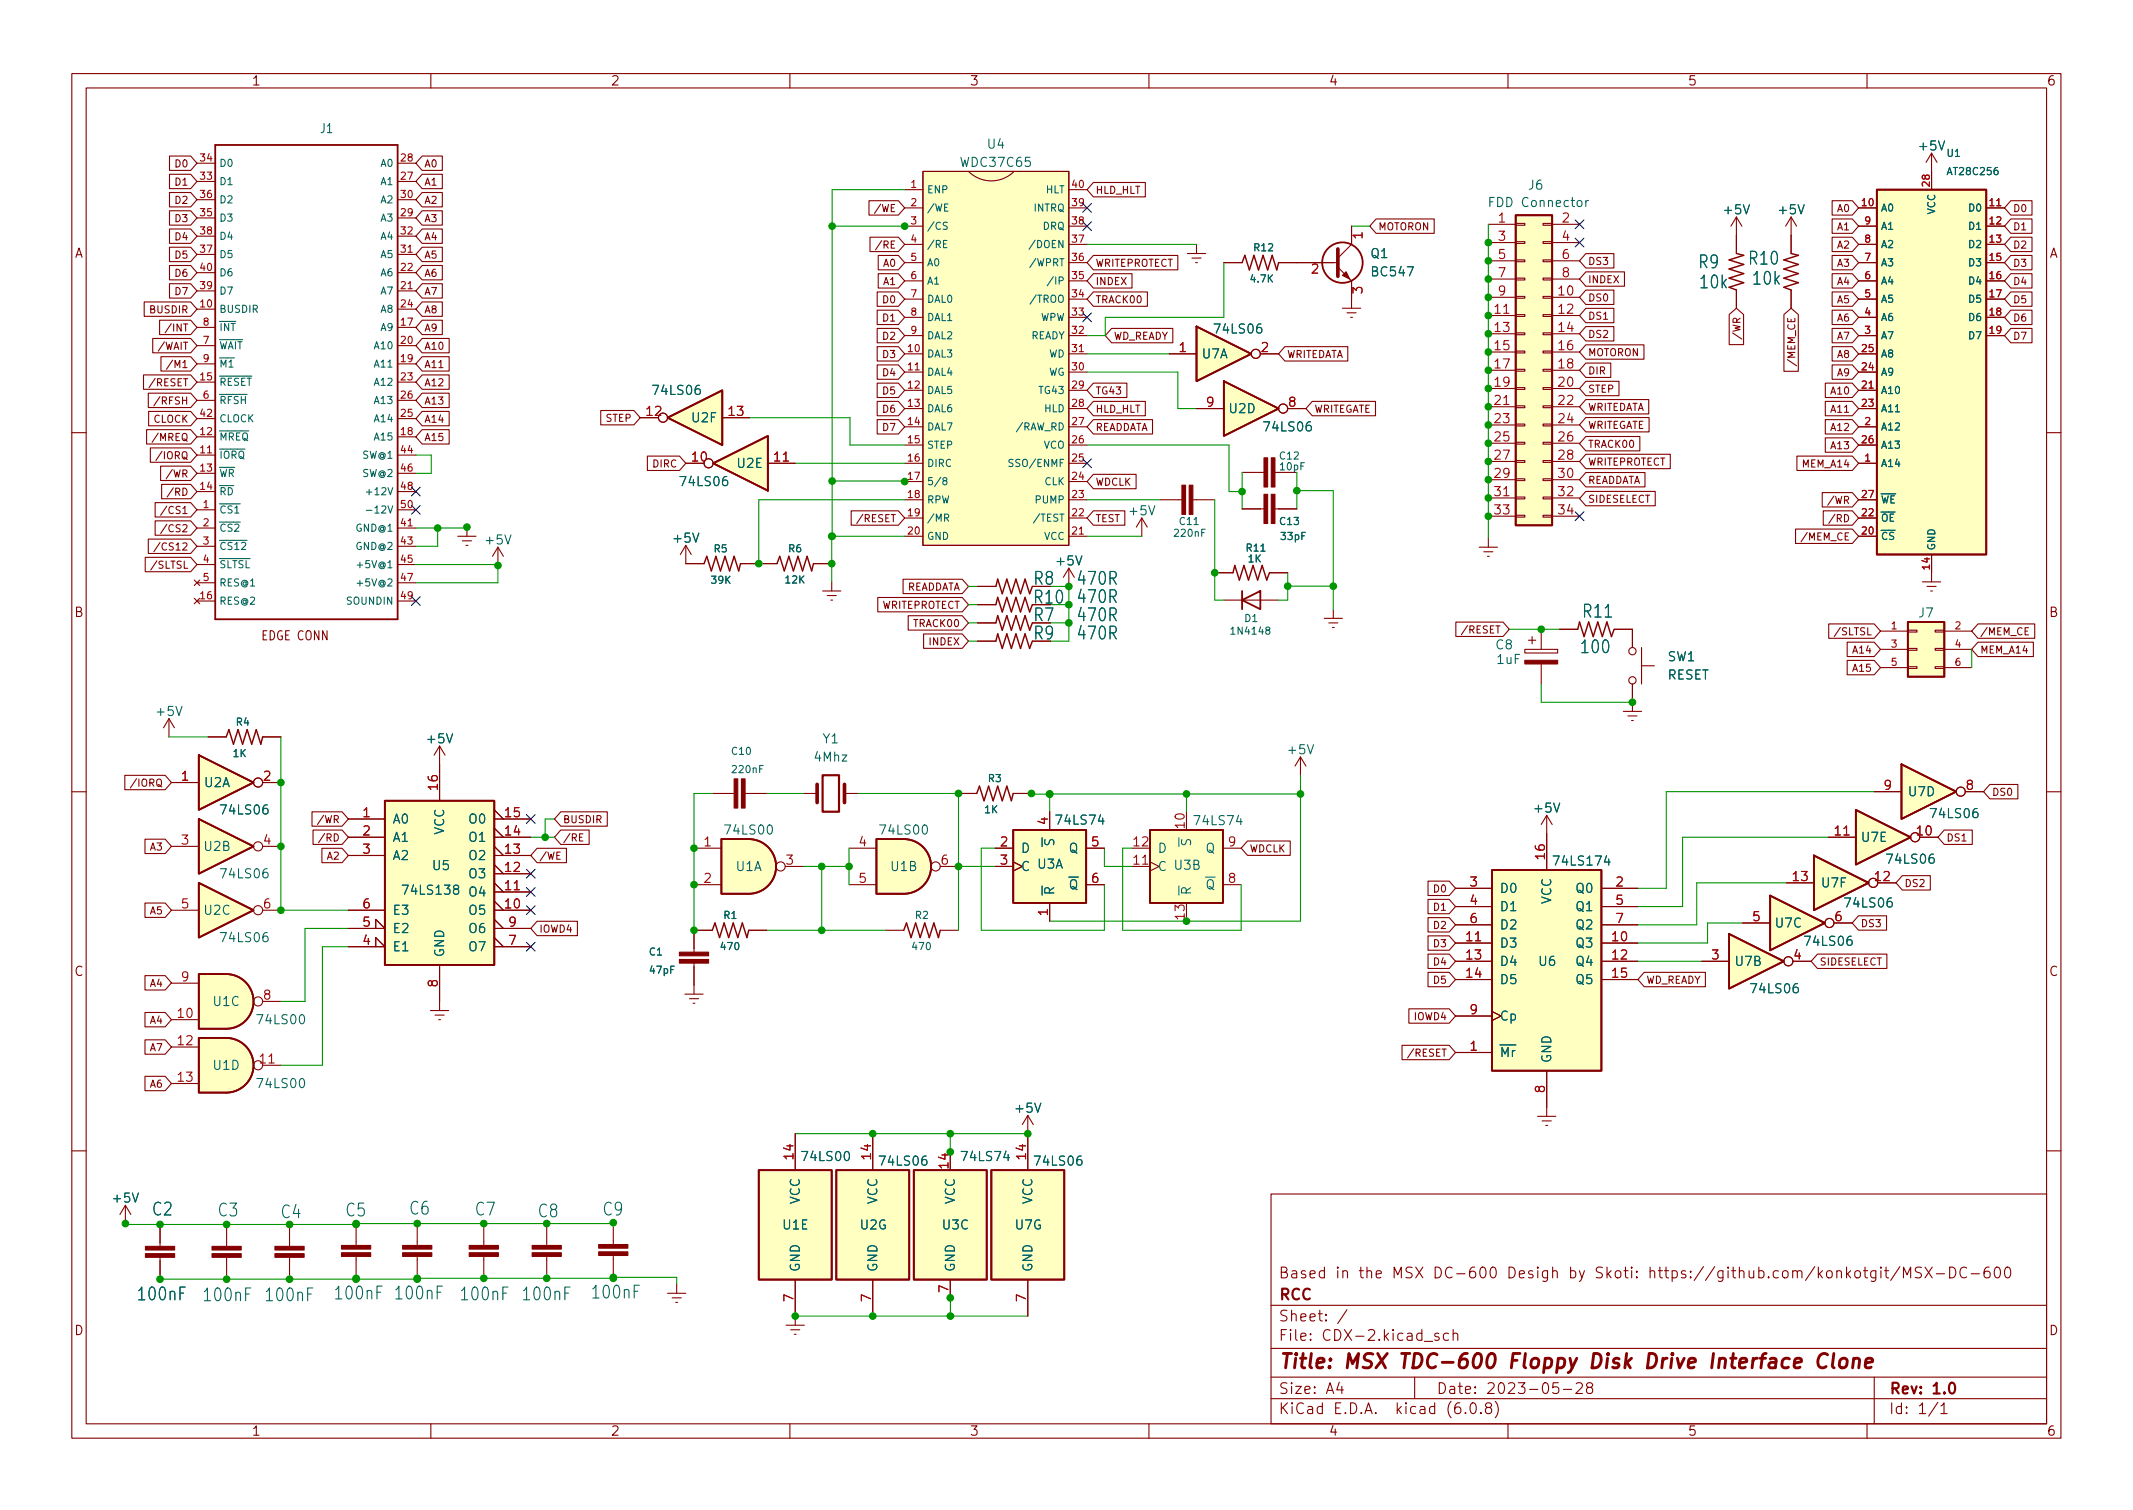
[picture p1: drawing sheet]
<svg xmlns="http://www.w3.org/2000/svg" width="297mm" height="210mm" viewBox="0 0 297 210" stroke-linecap="round" stroke-linejoin="round" font-family="sans-serif">
<defs><g id="words">
<text font-size="2.8" fill="#840000" x="178" y="190.6">Title: MSX TDC-600 Floppy Disk Drive Interface Clone</text>
<g font-size="2.5" fill="#006464">
<text x="236.6" y="37.4">R9</text>
<text x="236.9" y="40.2">10k</text>
<text x="243.7" y="36.9">R10</text>
<text x="244.3" y="39.7">10k</text>
<text x="150.3" y="81.4">470R</text>
<text x="150.3" y="84">470R</text>
<text x="144.1" y="84.1">R10</text>
<text x="150.3" y="86.5">470R</text>
<text x="150.3" y="89.1">470R</text>
<text x="220.6" y="86">R11</text>
<text x="220.4" y="91">100</text>
<text x="21.3" y="169.3">C2</text>
<text x="30.4" y="169.4">C3</text>
<text x="39.2" y="169.6">C4</text>
<text x="48.2" y="169.4">C5</text>
<text x="57.1" y="169.1">C6</text>
<text x="66.2" y="169.3">C7</text>
<text x="75" y="169.5">C8</text>
<text x="84" y="169.3">C9</text>
<text x="19.5" y="181.1">100nF</text>
<text x="28.6" y="181.2">100nF</text>
<text x="37.3" y="181.2">100nF</text>
<text x="46.9" y="180.9">100nF</text>
<text x="55.3" y="180.9">100nF</text>
<text x="64.4" y="181.1">100nF</text>
<text x="73.1" y="181.1">100nF</text>
<text x="82.7" y="180.8">100nF</text>
</g>
<g font-size="2.5" fill="#840000">
<text x="144" y="81.4">R8</text>
<text x="144" y="86.5">R7</text>
<text x="144" y="89.1">R9</text>
</g>
<g font-size="2.1" fill="#840000">
<text x="178" y="178">Based in the MSX DC-600 Desigh by Skoti: https://github.com/konkotgit/MSX-DC-600</text>
<text x="178" y="184">Sheet: /</text>
<text x="178" y="181">RCC</text>
<text x="178" y="186.7">File: CDX-2.kicad_sch</text>
<text x="178" y="196.9">KiCad E.D.A. kicad (6.0.8)</text>
<text x="178" y="194.1">Size: A4</text>
<text x="200" y="194.1">Date: 2023-05-28</text>
<text x="263" y="194.1">Rev: 1.0</text>
<text x="263" y="196.9">Id: 1/1</text>
</g>
<g font-size="1.8" fill="#840000">
<text x="35" y="11.9">1</text>
<text x="85" y="11.9">2</text>
<text x="135" y="11.9">3</text>
<text x="185" y="11.9">4</text>
<text x="235" y="11.9">5</text>
<text x="285" y="11.9">6</text>
<text x="10.3" y="35.9">A</text>
<text x="285.3" y="35.9">A</text>
<text x="10.3" y="85.9">B</text>
<text x="36.5" y="89.2">EDGE CONN</text>
<text x="285.3" y="85.9">B</text>
<text x="10.3" y="135.9">C</text>
<text x="285.3" y="135.9">C</text>
<text x="10.3" y="185.9">D</text>
<text x="285.3" y="185.9">D</text>
<text x="35" y="199.9">1</text>
<text x="85" y="199.9">2</text>
<text x="135" y="199.9">3</text>
<text x="185" y="199.9">4</text>
<text x="235" y="199.9">5</text>
<text x="285" y="199.9">6</text>
</g>
<g font-size="1.8" fill="#006464">
<text x="44.7" y="18.5">J1</text>
<text x="134" y="23.2">WDC37C65</text>
<text x="137.6" y="20.7">U4</text>
<text x="267.4" y="20.9">+5V</text>
<text x="207.8" y="28.8">FDD Connector</text>
<text x="212.9" y="26.4">J6</text>
<text x="240.2" y="29.8">+5V</text>
<text x="247.8" y="29.8">+5V</text>
<text x="190.9" y="35.9">Q1</text>
<text x="191.2" y="38.5">BC547</text>
<text x="169.3" y="46.4">74LS06</text>
<text x="167.4" y="49.9">U7A</text>
<text x="91.1" y="55">74LS06</text>
<text x="96.4" y="58.8">U2F</text>
<text x="171.2" y="57.5">U2D</text>
<text x="102.7" y="65.1">U2E</text>
<text x="176.2" y="60.1">74LS06</text>
<text x="94.9" y="67.7">74LS06</text>
<text x="157.4" y="71.7">+5V</text>
<text x="67.7" y="75.8">+5V</text>
<text x="93.9" y="75.6">+5V</text>
<text x="147.2" y="78.7">+5V</text>
<text x="267.2" y="86">J7</text>
<text x="208.3" y="90.4">C8</text>
<text x="208.5" y="92.5">1uF</text>
<text x="232.2" y="94.6">RESET</text>
<text x="232.3" y="92.1">SW1</text>
<text x="21.9" y="99.7">+5V</text>
<text x="59.6" y="103.5">+5V</text>
<text x="113.5" y="106">4Mhz</text>
<text x="114.6" y="103.5">Y1</text>
<text x="179.5" y="105">+5V</text>
<text x="28.5" y="109.6">U2A</text>
<text x="30.9" y="113.4">74LS06</text>
<text x="213.8" y="113.2">+5V</text>
<text x="265.8" y="110.9">U7D</text>
<text x="269.1" y="113.9">74LS06</text>
<text x="28.5" y="118.5">U2B</text>
<text x="54.6" y="114.7">A0</text>
<text x="54.6" y="117.2">A1</text>
<text x="54.6" y="119.8">A2</text>
<text x="61.8" y="116.3" transform="rotate(-90 61.8 116.3)">VCC</text>
<text x="65.5" y="119.8">O2</text>
<text x="65.5" y="117.2">O1</text>
<text x="65.5" y="114.7">O0</text>
<text x="101.2" y="116.2">74LS00</text>
<text x="122.8" y="116.2">74LS00</text>
<text x="142.1" y="118.7">D</text>
<text x="146.8" y="119.1" transform="rotate(-90 146.8 119.1)">~{S}</text>
<text x="147.3" y="114.8">74LS74</text>
<text x="148.9" y="118.7">Q</text>
<text x="161.2" y="118.7">D</text>
<text x="166.5" y="114.9">74LS74</text>
<text x="167.9" y="118.7">Q</text>
<text x="259.3" y="117.2">U7E</text>
<text x="30.9" y="122.3">74LS06</text>
<text x="56.4" y="124.6">74LS138</text>
<text x="60.3" y="121.2">U5</text>
<text x="65.5" y="124.8">O4</text>
<text x="65.5" y="122.3">O3</text>
<text x="102.5" y="121.3">U1A</text>
<text x="124.1" y="121.3">U1B</text>
<text x="142.1" y="121.3">C U3A</text>
<text x="146.8" y="124.7" transform="rotate(-90 146.8 124.7)">~{R}</text>
<text x="147.5" y="123.8">~{Q}</text>
<text x="161.2" y="121.3">C U3B</text>
<text x="165.9" y="124.7" transform="rotate(-90 165.9 124.7)">~{R}</text>
<text x="166.5" y="123.8">~{Q}</text>
<text x="208.8" y="124.3">D0</text>
<text x="216" y="125.9" transform="rotate(-90 216 125.9)">VCC</text>
<text x="216.7" y="120.5">74LS174</text>
<text x="219.6" y="124.3">Q0</text>
<text x="253.7" y="123.6">U7F</text>
<text x="263" y="120.3">74LS06</text>
<text x="28.5" y="127.4">U2C</text>
<text x="30.9" y="131.2">74LS06</text>
<text x="54.6" y="129.9">E2</text>
<text x="54.6" y="127.4">E3</text>
<text x="65.5" y="127.4">O5</text>
<text x="65.5" y="129.9">O6</text>
<text x="208.8" y="131.9">D3</text>
<text x="208.8" y="126.9">D1</text>
<text x="208.8" y="129.4">D2</text>
<text x="219.6" y="131.9">Q3</text>
<text x="219.6" y="126.9">Q1</text>
<text x="219.6" y="129.4">Q2</text>
<text x="247.3" y="129.2">U7C</text>
<text x="251.5" y="131.7">74LS06</text>
<text x="257.1" y="126.4">74LS06</text>
<text x="54.6" y="132.5">E1</text>
<text x="61.8" y="133.3" transform="rotate(-90 61.8 133.3)">GND</text>
<text x="65.5" y="132.5">O7</text>
<text x="208.8" y="134.5">D4</text>
<text x="208.8" y="137">D5</text>
<text x="214.3" y="134.5">U6</text>
<text x="219.6" y="134.5">Q4</text>
<text x="219.6" y="137">Q5</text>
<text x="241.7" y="134.5">U7B</text>
<text x="29.7" y="140.1">U1C</text>
<text x="36" y="142.6">74LS00</text>
<text x="208.8" y="142.1">Cp</text>
<text x="244" y="138.3">74LS06</text>
<text x="29.7" y="149">U1D</text>
<text x="208.8" y="147.2">~{Mr}</text>
<text x="216" y="148.1" transform="rotate(-90 216 148.1)">GND</text>
<text x="36" y="151.5">74LS00</text>
<text x="141.5" y="154.9">+5V</text>
<text x="111.9" y="161.7">74LS00</text>
<text x="134.1" y="161.7">74LS74</text>
<text x="15.9" y="167.4">+5V</text>
<text x="111.4" y="167.7" transform="rotate(-90 111.4 167.7)">VCC</text>
<text x="122.2" y="167.7" transform="rotate(-90 122.2 167.7)">VCC</text>
<text x="122.7" y="162.3">74LS06</text>
<text x="133" y="167.7" transform="rotate(-90 133 167.7)">VCC</text>
<text x="143.8" y="167.7" transform="rotate(-90 143.8 167.7)">VCC</text>
<text x="144.3" y="162.3">74LS06</text>
<text x="109" y="171.2">U1E</text>
<text x="119.8" y="171.2">U2G</text>
<text x="131.3" y="171.2">U3C</text>
<text x="141.4" y="171.2">U7G</text>
<text x="111.4" y="177.2" transform="rotate(-90 111.4 177.2)">GND</text>
<text x="122.2" y="177.2" transform="rotate(-90 122.2 177.2)">GND</text>
<text x="133" y="177.2" transform="rotate(-90 133 177.2)">GND</text>
<text x="143.8" y="177.2" transform="rotate(-90 143.8 177.2)">GND</text>
</g>
<g font-size="1.8" fill="#a90000">
<text x="189.7" y="33.3" transform="rotate(-90 189.7 33.3)">1</text>
<text x="208.7" y="31">1</text>
<text x="208.7" y="33.5">3</text>
<text x="217.6" y="31">2</text>
<text x="217.6" y="33.5">4</text>
<text x="182.6" y="38.1">2</text>
<text x="189.7" y="40.9" transform="rotate(-90 189.7 40.9)">3</text>
<text x="208.7" y="36.1">5</text>
<text x="208.7" y="38.6">7</text>
<text x="208.7" y="41.1">9</text>
<text x="217.1" y="41.1">10</text>
<text x="217.6" y="36.1">6</text>
<text x="217.6" y="38.6">8</text>
<text x="208.2" y="43.7">11</text>
<text x="208.2" y="46.2">13</text>
<text x="217.1" y="43.7">12</text>
<text x="217.1" y="46.2">14</text>
<text x="164.2" y="49">1</text>
<text x="175.7" y="49">2</text>
<text x="208.2" y="48.8">15</text>
<text x="208.2" y="51.3">17</text>
<text x="208.2" y="53.8">19</text>
<text x="217.1" y="48.8">16</text>
<text x="217.1" y="51.3">18</text>
<text x="217.1" y="53.8">20</text>
<text x="90.1" y="57.9">12</text>
<text x="101.5" y="57.9">13</text>
<text x="168" y="56.6">9</text>
<text x="179.5" y="56.6">8</text>
<text x="208.2" y="56.4">21</text>
<text x="208.2" y="58.9">23</text>
<text x="217.1" y="56.4">22</text>
<text x="217.1" y="58.9">24</text>
<text x="96.4" y="64.3">10</text>
<text x="107.9" y="64.3">11</text>
<text x="208.2" y="61.5">25</text>
<text x="208.2" y="64">27</text>
<text x="217.1" y="61.5">26</text>
<text x="217.1" y="64">28</text>
<text x="208.2" y="66.5">29</text>
<text x="208.2" y="69.1">31</text>
<text x="208.2" y="71.6">33</text>
<text x="217.1" y="66.5">30</text>
<text x="217.1" y="69.1">32</text>
<text x="217.1" y="71.6">34</text>
<text x="25.3" y="108.7">1</text>
<text x="36.7" y="108.7">2</text>
<text x="50.6" y="113.8">1</text>
<text x="61" y="109.9" transform="rotate(-90 61 109.9)">16</text>
<text x="70.4" y="113.8">15</text>
<text x="262.4" y="110">9</text>
<text x="273.8" y="110">8</text>
<text x="25.3" y="117.6">3</text>
<text x="36.7" y="117.6">4</text>
<text x="50.6" y="116.3">2</text>
<text x="50.6" y="118.9">3</text>
<text x="70.4" y="118.9">13</text>
<text x="70.4" y="116.3">14</text>
<text x="98.1" y="117.9">1</text>
<text x="119.7" y="117.9">4</text>
<text x="139.3" y="117.9">2</text>
<text x="145.9" y="114.8" transform="rotate(-90 145.9 114.8)">4</text>
<text x="152" y="117.9">5</text>
<text x="157.9" y="117.9">12</text>
<text x="165" y="115.3" transform="rotate(-90 165 115.3)">10</text>
<text x="171.1" y="117.9">9</text>
<text x="215.1" y="119.6" transform="rotate(-90 215.1 119.6)">16</text>
<text x="255.6" y="116.3">11</text>
<text x="267" y="116.3">10</text>
<text x="70.4" y="123.9">11</text>
<text x="70.4" y="121.4">12</text>
<text x="98.1" y="122.9">2</text>
<text x="109.5" y="120.4">3</text>
<text x="119.7" y="122.9">5</text>
<text x="131.1" y="120.4">6</text>
<text x="139.3" y="120.4">3</text>
<text x="152" y="122.9">6</text>
<text x="157.9" y="120.4">11</text>
<text x="171.1" y="122.9">8</text>
<text x="204.7" y="123.4">3</text>
<text x="204.7" y="126">4</text>
<text x="225.1" y="123.4">2</text>
<text x="225.1" y="126">5</text>
<text x="249.7" y="122.7">13</text>
<text x="261.1" y="122.7">12</text>
<text x="25.3" y="126.5">5</text>
<text x="36.7" y="126.5">6</text>
<text x="50.6" y="131.6">4</text>
<text x="50.6" y="129">5</text>
<text x="50.6" y="126.5">6</text>
<text x="70.4" y="126.5">10</text>
<text x="70.9" y="131.6">7</text>
<text x="70.9" y="129">9</text>
<text x="145.9" y="127.5" transform="rotate(-90 145.9 127.5)">1</text>
<text x="165" y="128" transform="rotate(-90 165 128)">13</text>
<text x="204.2" y="131.1">11</text>
<text x="204.7" y="128.5">6</text>
<text x="224.6" y="131.1">10</text>
<text x="225.1" y="128.5">7</text>
<text x="244.1" y="128.3">5</text>
<text x="255.5" y="128.3">6</text>
<text x="25.3" y="136.6">9</text>
<text x="61" y="137.4" transform="rotate(-90 61 137.4)">8</text>
<text x="204.2" y="133.6">13</text>
<text x="204.2" y="136.1">14</text>
<text x="224.6" y="133.6">12</text>
<text x="224.6" y="136.1">15</text>
<text x="238.4" y="133.6">3</text>
<text x="249.8" y="133.6">4</text>
<text x="24.8" y="141.7">10</text>
<text x="36.7" y="139.2">8</text>
<text x="204.7" y="141.2">9</text>
<text x="24.8" y="145.5">12</text>
<text x="36.2" y="148.1">11</text>
<text x="204.7" y="146.3">1</text>
<text x="24.8" y="150.6">13</text>
<text x="215.1" y="152.1" transform="rotate(-90 215.1 152.1)">8</text>
<text x="110.5" y="161.4" transform="rotate(-90 110.5 161.4)">14</text>
<text x="121.3" y="161.4" transform="rotate(-90 121.3 161.4)">14</text>
<text x="142.9" y="161.4" transform="rotate(-90 142.9 161.4)">14</text>
<text x="132.1" y="162.6" transform="rotate(-90 132.1 162.6)">14</text>
<text x="132.1" y="179.9" transform="rotate(-90 132.1 179.9)">7</text>
<text x="110.5" y="181.2" transform="rotate(-90 110.5 181.2)">7</text>
<text x="121.3" y="181.2" transform="rotate(-90 121.3 181.2)">7</text>
<text x="142.9" y="181.2" transform="rotate(-90 142.9 181.2)">7</text>
</g>
<g font-size="1.4" fill="#840000">
<text x="24.5" y="23.3">D0</text>
<text x="59" y="23.3">A0</text>
<text x="24.5" y="28.4">D2</text>
<text x="24.5" y="25.8">D1</text>
<text x="59" y="28.4">A2</text>
<text x="59" y="25.8">A1</text>
<text x="122.2" y="29.5">/WE</text>
<text x="152.5" y="27">HLD_HLT</text>
<text x="255.9" y="29.5">A0</text>
<text x="280.3" y="29.5">D0</text>
<text x="24.5" y="33.5">D4</text>
<text x="24.5" y="30.9">D3</text>
<text x="24.5" y="36">D5</text>
<text x="59" y="30.9">A3</text>
<text x="59" y="33.5">A4</text>
<text x="59" y="36">A5</text>
<text x="122.5" y="34.6">/RE</text>
<text x="191.9" y="32.1">MOTORON</text>
<text x="255.9" y="34.6">A2</text>
<text x="255.9" y="32.1">A1</text>
<text x="280.3" y="32.1">D1</text>
<text x="280.3" y="34.6">D2</text>
<text x="24.5" y="41.1">D7</text>
<text x="24.5" y="38.5">D6</text>
<text x="59" y="41.1">A7</text>
<text x="59" y="38.5">A6</text>
<text x="123.1" y="39.7">A1</text>
<text x="123.1" y="37.1">A0</text>
<text x="152.5" y="37.1">WRITEPROTECT</text>
<text x="152.5" y="39.7">INDEX</text>
<text x="221.1" y="42">DS0</text>
<text x="221.1" y="36.9">DS3</text>
<text x="221.1" y="39.4">INDEX</text>
<text x="255.9" y="39.7">A4</text>
<text x="255.9" y="37.1">A3</text>
<text x="280.3" y="37.1">D3</text>
<text x="280.3" y="39.7">D4</text>
<text x="21" y="43.6">BUSDIR</text>
<text x="23.7" y="46.2">/INT</text>
<text x="59" y="46.2">A9</text>
<text x="59" y="43.6">A8</text>
<text x="123.1" y="42.2">D0</text>
<text x="123.1" y="44.8">D1</text>
<text x="123.1" y="47.3">D2</text>
<text x="152.5" y="42.2">TRACK00</text>
<text x="155" y="47.3">WD_READY</text>
<text x="221.1" y="44.5">DS1</text>
<text x="221.1" y="47">DS2</text>
<text x="242.4" y="46.8" transform="rotate(-90 242.4 46.8)">/WR</text>
<text x="255.9" y="47.3">A7</text>
<text x="255.9" y="42.2">A5</text>
<text x="255.9" y="44.8">A6</text>
<text x="280.3" y="47.3">D7</text>
<text x="280.3" y="42.2">D5</text>
<text x="280.3" y="44.8">D6</text>
<text x="21.3" y="53.8">/RESET</text>
<text x="22.4" y="48.7">/WAIT</text>
<text x="24" y="51.2">/M1</text>
<text x="59" y="51.2">A11</text>
<text x="59" y="48.7">A10</text>
<text x="59" y="53.8">A12</text>
<text x="123.1" y="52.4">D4</text>
<text x="123.1" y="49.8">D3</text>
<text x="179.2" y="49.8">WRITEDATA</text>
<text x="221.1" y="52.1">DIR</text>
<text x="221.1" y="49.6">MOTORON</text>
<text x="250" y="50.4" transform="rotate(-90 250 50.4)">/MEM_CE</text>
<text x="255.9" y="52.4">A9</text>
<text x="255.9" y="49.8">A8</text>
<text x="21.4" y="58.9">CLOCK</text>
<text x="22.1" y="56.3">/RFSH</text>
<text x="59" y="58.9">A14</text>
<text x="59" y="56.3">A13</text>
<text x="84.4" y="58.7">STEP</text>
<text x="123.1" y="57.5">D6</text>
<text x="123.1" y="54.9">D5</text>
<text x="152.5" y="57.5">HLD_HLT</text>
<text x="152.5" y="54.9">TG43</text>
<text x="183" y="57.5">WRITEGATE</text>
<text x="221.1" y="59.7">WRITEGATE</text>
<text x="221.1" y="57.2">WRITEDATA</text>
<text x="221.1" y="54.7">STEP</text>
<text x="255.1" y="57.5">A11</text>
<text x="255.1" y="54.9">A10</text>
<text x="21.7" y="61.4">/MREQ</text>
<text x="22.4" y="63.9">/IORQ</text>
<text x="59" y="61.4">A15</text>
<text x="91" y="65.1">DIRC</text>
<text x="123.1" y="60">D7</text>
<text x="152.5" y="60">READDATA</text>
<text x="221.1" y="64.8">WRITEPROTECT</text>
<text x="221.1" y="62.4">TRACK00</text>
<text x="251.1" y="65.1">MEM_A14</text>
<text x="255.1" y="60">A12</text>
<text x="255.1" y="62.5">A13</text>
<text x="23.2" y="71.6">/CS1</text>
<text x="23.6" y="66.5">/WR</text>
<text x="23.9" y="69">/RD</text>
<text x="152.5" y="67.6">WDCLK</text>
<text x="221.1" y="67.4">READDATA</text>
<text x="221.1" y="70">SIDESELECT</text>
<text x="255" y="70.2">/WR</text>
<text x="22.4" y="76.6">/CS12</text>
<text x="23.2" y="74.1">/CS2</text>
<text x="119.8" y="72.7">/RESET</text>
<text x="152.5" y="72.7">TEST</text>
<text x="251.4" y="75.2">/MEM_CE</text>
<text x="255.3" y="72.7">/RD</text>
<text x="21.5" y="79.2">/SLTSL</text>
<text x="125.9" y="82.2">READDATA</text>
<text x="122.6" y="84.8">WRITEPROTECT</text>
<text x="127.3" y="87.3">TRACK00</text>
<text x="129.5" y="89.8">INDEX</text>
<text x="204" y="88.2">/RESET</text>
<text x="256" y="88.4">/SLTSL</text>
<text x="275.7" y="88.4">/MEM_CE</text>
<text x="258.2" y="91">A14</text>
<text x="258.2" y="93.5">A15</text>
<text x="275.7" y="91">MEM_A14</text>
<text x="18.8" y="109.5">/IORQ</text>
<text x="277.4" y="110.8">DS0</text>
<text x="21" y="118.4">A3</text>
<text x="44.7" y="114.6">/WR</text>
<text x="45" y="117.2">/RD</text>
<text x="45.6" y="119.7">A2</text>
<text x="75" y="119.7">/WE</text>
<text x="78.3" y="114.6">BUSDIR</text>
<text x="78.3" y="117.2">/RE</text>
<text x="174" y="118.7">WDCLK</text>
<text x="271" y="117.2">DS1</text>
<text x="199.8" y="124.3">D0</text>
<text x="265.2" y="123.5">DS2</text>
<text x="21" y="127.3">A5</text>
<text x="75" y="129.9">IOWD4</text>
<text x="199.8" y="129.3">D2</text>
<text x="199.8" y="131.9">D3</text>
<text x="199.8" y="126.8">D1</text>
<text x="259.1" y="129.1">DS3</text>
<text x="21" y="137.4">A4</text>
<text x="199.8" y="137">D5</text>
<text x="199.8" y="134.4">D4</text>
<text x="229.2" y="137">WD_READY</text>
<text x="253.3" y="134.4">SIDESELECT</text>
<text x="21" y="142.6">A4</text>
<text x="197" y="142">IOWD4</text>
<text x="21" y="146.4">A7</text>
<text x="196.5" y="147.1">/RESET</text>
<text x="21" y="151.4">A6</text>
</g>
<g font-size="1.4" fill="#a90000">
<text x="27.9" y="22.5">34</text>
<text x="55.9" y="22.5">28</text>
<text x="27.9" y="25">33</text>
<text x="27.9" y="27.6">36</text>
<text x="55.9" y="25">27</text>
<text x="55.9" y="27.6">30</text>
<text x="126.9" y="26.2">1</text>
<text x="126.9" y="28.7">2</text>
<text x="149.3" y="28.7">39</text>
<text x="149.3" y="26.2">40</text>
<text x="259.3" y="28.7">10</text>
<text x="268.7" y="25.9" transform="rotate(-90 268.7 25.9)">28</text>
<text x="277.1" y="28.7">11</text>
<text x="27.9" y="30.1">35</text>
<text x="27.9" y="35.2">37</text>
<text x="27.9" y="32.6">38</text>
<text x="55.9" y="30.1">29</text>
<text x="55.9" y="35.2">31</text>
<text x="55.9" y="32.6">32</text>
<text x="126.9" y="31.2">3</text>
<text x="126.9" y="33.8">4</text>
<text x="149.3" y="33.8">37</text>
<text x="149.3" y="31.2">38</text>
<text x="259.7" y="33.8">8</text>
<text x="259.7" y="31.2">9</text>
<text x="277.1" y="31.2">12</text>
<text x="277.1" y="33.8">13</text>
<text x="27.9" y="40.3">39</text>
<text x="27.9" y="37.7">40</text>
<text x="55.9" y="40.3">21</text>
<text x="55.9" y="37.7">22</text>
<text x="126.9" y="36.3">5</text>
<text x="126.9" y="38.9">6</text>
<text x="126.9" y="41.4">7</text>
<text x="149.3" y="41.4">34</text>
<text x="149.3" y="38.9">35</text>
<text x="149.3" y="36.3">36</text>
<text x="259.7" y="41.4">5</text>
<text x="259.7" y="38.9">6</text>
<text x="259.7" y="36.3">7</text>
<text x="277.1" y="36.3">15</text>
<text x="277.1" y="38.9">16</text>
<text x="277.1" y="41.4">17</text>
<text x="27.9" y="42.8">10</text>
<text x="28.3" y="47.9">7</text>
<text x="28.3" y="45.3">8</text>
<text x="55.9" y="45.3">17</text>
<text x="55.9" y="47.9">20</text>
<text x="55.9" y="42.8">24</text>
<text x="126.9" y="43.9">8</text>
<text x="126.9" y="46.5">9</text>
<text x="149.3" y="46.5">32</text>
<text x="149.3" y="43.9">33</text>
<text x="259.7" y="46.5">3</text>
<text x="259.7" y="43.9">4</text>
<text x="277.1" y="43.9">18</text>
<text x="277.1" y="46.5">19</text>
<text x="27.9" y="53">15</text>
<text x="28.3" y="50.4">9</text>
<text x="55.9" y="50.4">19</text>
<text x="55.9" y="53">23</text>
<text x="126.5" y="49">10</text>
<text x="126.5" y="51.6">11</text>
<text x="149.3" y="51.6">30</text>
<text x="149.3" y="49">31</text>
<text x="259.3" y="51.6">24</text>
<text x="259.3" y="49">25</text>
<text x="27.9" y="58">42</text>
<text x="28.3" y="55.5">6</text>
<text x="55.9" y="58">25</text>
<text x="55.9" y="55.5">26</text>
<text x="126.5" y="54.1">12</text>
<text x="126.5" y="56.6">13</text>
<text x="126.5" y="59.2">14</text>
<text x="149.3" y="59.2">27</text>
<text x="149.3" y="56.6">28</text>
<text x="149.3" y="54.1">29</text>
<text x="259.3" y="54.1">21</text>
<text x="259.3" y="56.6">23</text>
<text x="259.7" y="59.2">2</text>
<text x="27.9" y="63.1">11</text>
<text x="27.9" y="60.6">12</text>
<text x="27.9" y="65.7">13</text>
<text x="55.9" y="60.6">18</text>
<text x="55.9" y="63.1">44</text>
<text x="55.9" y="65.7">46</text>
<text x="126.5" y="61.7">15</text>
<text x="126.5" y="64.3">16</text>
<text x="149.3" y="64.3">25</text>
<text x="149.3" y="61.7">26</text>
<text x="259.3" y="61.7">26</text>
<text x="259.7" y="64.3">1</text>
<text x="27.9" y="68.2">14</text>
<text x="28.3" y="70.7">1</text>
<text x="55.9" y="68.2">48</text>
<text x="55.9" y="70.7">50</text>
<text x="126.5" y="66.8">17</text>
<text x="126.5" y="69.3">18</text>
<text x="126.5" y="71.9">19</text>
<text x="149.3" y="71.9">22</text>
<text x="149.3" y="69.3">23</text>
<text x="149.3" y="66.8">24</text>
<text x="259.3" y="71.9">22</text>
<text x="259.3" y="69.3">27</text>
<text x="28.3" y="73.3">2</text>
<text x="28.3" y="75.8">3</text>
<text x="55.9" y="73.3">41</text>
<text x="55.9" y="75.8">43</text>
<text x="126.5" y="74.4">20</text>
<text x="149.3" y="74.4">21</text>
<text x="259.3" y="74.4">20</text>
<text x="27.9" y="83.4">16</text>
<text x="28.3" y="78.4">4</text>
<text x="28.3" y="80.9">5</text>
<text x="55.9" y="78.4">45</text>
<text x="55.9" y="80.9">47</text>
<text x="55.9" y="83.4">49</text>
<text x="268.7" y="79.3" transform="rotate(-90 268.7 79.3)">14</text>
<text x="263.4" y="87.6">1</text>
<text x="272.3" y="87.6">2</text>
<text x="263.4" y="90.2">3</text>
<text x="263.4" y="92.7">5</text>
<text x="272.3" y="90.2">4</text>
<text x="272.3" y="92.7">6</text>
</g>
<g font-size="1.4" fill="#006464">
<text x="30.5" y="23.2">D0</text>
<text x="53.1" y="23.2">A0</text>
<text x="271.2" y="21.8">U1</text>
<text x="30.5" y="25.8">D1</text>
<text x="30.5" y="28.3">D2</text>
<text x="53.1" y="25.8">A1</text>
<text x="53.1" y="28.3">A2</text>
<text x="129" y="26.9">ENP</text>
<text x="129" y="29.5">/WE</text>
<text x="144" y="29.5">INTRQ</text>
<text x="145.6" y="26.9">HLT</text>
<text x="261.9" y="29.5">A0</text>
<text x="269.5" y="29.9" transform="rotate(-90 269.5 29.9)">VCC</text>
<text x="271.4" y="24.4">AT28C256</text>
<text x="274.3" y="29.5">D0</text>
<text x="30.5" y="30.8">D3</text>
<text x="30.5" y="35.9">D5</text>
<text x="30.5" y="33.4">D4</text>
<text x="53.1" y="30.8">A3</text>
<text x="53.1" y="35.9">A5</text>
<text x="53.1" y="33.4">A4</text>
<text x="129" y="32">/CS</text>
<text x="129" y="34.5">/RE</text>
<text x="143.9" y="34.5">/DOEN</text>
<text x="145.2" y="32">DRQ</text>
<text x="174.7" y="35">R12</text>
<text x="261.9" y="34.5">A2</text>
<text x="261.9" y="32">A1</text>
<text x="274.3" y="32">D1</text>
<text x="274.3" y="34.5">D2</text>
<text x="30.5" y="41">D7</text>
<text x="30.5" y="38.5">D6</text>
<text x="53.1" y="41">A7</text>
<text x="53.1" y="38.5">A6</text>
<text x="129" y="37.1">A0</text>
<text x="129" y="39.6">A1</text>
<text x="143.8" y="37.1">/WPRT</text>
<text x="146.6" y="39.6">/IP</text>
<text x="174.2" y="39.3">4.7K</text>
<text x="261.9" y="39.6">A4</text>
<text x="261.9" y="37.1">A3</text>
<text x="274.3" y="37.1">D3</text>
<text x="274.3" y="39.6">D4</text>
<text x="30.5" y="43.5">BUSDIR</text>
<text x="30.5" y="46.1">~{INT}</text>
<text x="53.1" y="46.1">A9</text>
<text x="53.1" y="43.5">A8</text>
<text x="129" y="42.2">DAL0</text>
<text x="129" y="44.7">DAL1</text>
<text x="129" y="47.2">DAL2</text>
<text x="143.5" y="47.2">READY</text>
<text x="143.9" y="42.2">/TROO</text>
<text x="144.8" y="44.7">WPW</text>
<text x="261.9" y="47.2">A7</text>
<text x="261.9" y="44.7">A6</text>
<text x="261.9" y="42.2">A5</text>
<text x="274.3" y="42.2">D5</text>
<text x="274.3" y="44.7">D6</text>
<text x="274.3" y="47.2">D7</text>
<text x="30.5" y="53.7">~{RESET}</text>
<text x="30.5" y="48.6">~{WAIT}</text>
<text x="30.5" y="51.2">~{M1}</text>
<text x="52.3" y="51.2">A11</text>
<text x="52.3" y="48.6">A10</text>
<text x="52.3" y="53.7">A12</text>
<text x="129" y="49.8">DAL3</text>
<text x="129" y="52.3">DAL4</text>
<text x="145.9" y="52.3">WG</text>
<text x="146" y="49.8">WD</text>
<text x="261.9" y="52.3">A9</text>
<text x="261.9" y="49.8">A8</text>
<text x="30.5" y="58.8">CLOCK</text>
<text x="30.5" y="56.2">~{RFSH}</text>
<text x="52.3" y="58.8">A14</text>
<text x="52.3" y="56.2">A13</text>
<text x="129" y="54.9">DAL5</text>
<text x="129" y="57.4">DAL6</text>
<text x="129" y="59.9">DAL7</text>
<text x="141.8" y="59.9">/RAW_RD</text>
<text x="144.9" y="54.9">TG43</text>
<text x="145.5" y="57.4">HLD</text>
<text x="261.9" y="59.9">A12</text>
<text x="261.9" y="54.9">A10</text>
<text x="261.9" y="57.4">A11</text>
<text x="30.5" y="63.9">~{IORQ}</text>
<text x="30.5" y="61.3">~{MREQ}</text>
<text x="50.5" y="63.9">SW@1</text>
<text x="52.3" y="61.3">A15</text>
<text x="129" y="62.5">STEP</text>
<text x="129" y="65">DIRC</text>
<text x="141.1" y="65">SSO/ENMF</text>
<text x="145.3" y="62.5">VCO</text>
<text x="178.3" y="64">C12</text>
<text x="178.3" y="65.5">10pF</text>
<text x="261.9" y="65">A14</text>
<text x="261.9" y="62.5">A13</text>
<text x="30.5" y="71.5">~{CS1}</text>
<text x="30.5" y="66.4">~{WR}</text>
<text x="30.5" y="68.9">~{RD}</text>
<text x="50.5" y="66.4">SW@2</text>
<text x="51.6" y="68.9">+12V</text>
<text x="51.9" y="71.5">-12V</text>
<text x="129" y="67.6">5/8</text>
<text x="129" y="70.1">RPW</text>
<text x="144.3" y="70.1">PUMP</text>
<text x="145.5" y="67.6">CLK</text>
<text x="261.9" y="70.1">~{WE}</text>
<text x="30.5" y="74">~{CS2}</text>
<text x="30.5" y="76.6">~{CS12}</text>
<text x="49.6" y="74">GND@1</text>
<text x="49.6" y="76.6">GND@2</text>
<text x="99.5" y="76.9">R5</text>
<text x="109.8" y="76.9">R6</text>
<text x="129" y="72.6">/MR</text>
<text x="129" y="75.2">GND</text>
<text x="144.4" y="72.6">/TEST</text>
<text x="145.4" y="75.2">VCC</text>
<text x="163.7" y="74.7">220nF</text>
<text x="164.3" y="73.1">C11</text>
<text x="173.6" y="76.8">R11</text>
<text x="178.3" y="73.1">C13</text>
<text x="178.5" y="75.2">33pF</text>
<text x="261.9" y="75.2">~{CS}</text>
<text x="261.9" y="72.6">~{OE}</text>
<text x="269.5" y="76.7" transform="rotate(-90 269.5 76.7)">GND</text>
<text x="30.5" y="79.1">~{SLTSL}</text>
<text x="30.5" y="81.6">RES@1</text>
<text x="50.2" y="79.1">+5V@1</text>
<text x="50.2" y="81.6">+5V@2</text>
<text x="99.1" y="81.3">39K</text>
<text x="109.4" y="81.2">12K</text>
<text x="173.8" y="78.3">1K</text>
<text x="30.5" y="84.2">RES@2</text>
<text x="48.4" y="84.2">SOUNDIN</text>
<text x="171.7" y="88.4">1N4148</text>
<text x="173.4" y="86.6">D1</text>
<text x="32.9" y="101">R4</text>
<text x="32.5" y="105.4">1K</text>
<text x="102" y="105.1">C10</text>
<text x="102.1" y="107.6">220nF</text>
<text x="137.1" y="113.2">1K</text>
<text x="137.6" y="108.9">R3</text>
<text x="100.8" y="127.9">R1</text>
<text x="127.5" y="127.9">R2</text>
<text x="90.4" y="133">C1</text>
<text x="90.6" y="135.6">47pF</text>
<text x="100.5" y="132.3">470</text>
<text x="127.2" y="132.3">470</text>
</g>
</g></defs>
<g fill="none" stroke="#840000" stroke-width=".15">
<path d="M10 10.2h277v190.1h-277zM12 12.2h273v186.1h-273zM60 10.2v2M110 10.2v2M160 10.2v2M210 10.2v2M260 10.2v2M23.6 21.7h3l.8 1-.8 1h-3zM23.6 31.9h3l.8 1-.8 1h-3zM23.6 29.3h3l.8 1-.8 1h-3zM23.6 26.8h3l.8 1-.8 1h-3zM23.6 34.4h3l.8 1-.8 1h-3z"/>
<path d="M23.6 39.5h3l.8 1-.8 1h-3zM23.6 37h3l.8 1-.8 1h-3zM23.6 24.3h3l.8 1-.8 1h-3zM27.4 38h2.6M27.4 25.3h2.6M27.4 22.7h2.6M27.4 30.3h2.6M27.4 27.8h2.6M27.4 35.4h2.6M27.4 32.9h2.6M55.4 38h2.5M55.4 25.3h2.5"/>
<path d="M55.4 22.7h2.5M55.4 30.3h2.5M55.4 27.8h2.5M55.4 35.4h2.5M55.4 32.9h2.5M58.8 39.5h2.8v2h-2.8l-.9-1zM58.8 21.7h2.8v2h-2.8l-.9-1zM58.8 26.8h2.8v2h-2.8l-.9-1zM58.8 24.3h2.8v2h-2.8l-.9-1zM58.8 29.3h2.8v2h-2.8l-.9-1zM58.8 31.9h2.8v2h-2.8l-.9-1zM58.8 34.4h2.8v2h-2.8l-.9-1z"/>
<path d="M58.8 37h2.8v2h-2.8l-.9-1zM121 28h4.1l.9 1-.9 1h-4.1zM121.2 33h3.9l.9 1-.9 1h-3.9zM122.3 38.1h2.8l.9 1-.9 1h-2.8zM122.3 35.6h2.8l.9 1-.9 1h-2.8zM122.8 33.5l-.9 1.3M126 26.4h2.5M126 29h2.5M126 31.5h2.5M126 39.1h2.5M126 36.6h2.5M126 34h2.5"/>
<path d="M128.5 23.9h20.3v52h-20.3zM134.9 23.9a4.5 4.5 0 0 0 6.3 0M148.8 26.4h2.6M148.8 29h2.6M148.8 31.5h2.6M148.8 39.1h2.6M148.8 36.6h2.6M148.8 34h2.6M152.3 35.6h11.7v2h-11.7l-.9-1zM152.3 38.1h5.3v2h-5.3l-.9-1zM152.3 25.4h7.2v2h-7.2l-.9-1zM165.4 35.3h2.5"/>
<path d="M166 35.9h1.3M166.5 36.6h.3M166.6 34v1.3M170.4 36.6h2.6M178.1 36.6h8.2M186.3 37.2l1.9 1.9v3.8M188.2 31.5v2.5l-1.9 1.9M191.6 30.5h8.1v2h-8.1l-.8-1zM207.3 31.2h3.8M207.3 33.8h3.8M207.3 36.3h3.8M207.3 38.9h3.8"/>
<path d="M211.1 38.7h1.2v.3h-1.2zM211.1 36.2h1.2v.2h-1.2zM211.1 33.6h1.2v.3h-1.2zM211.1 31.1h1.2v.3h-1.2zM214.9 38.7h1.3v.3h-1.3zM214.9 36.2h1.3v.2h-1.3zM214.9 33.6h1.3v.3h-1.3zM214.9 31.1h1.3v.3h-1.3zM216.2 31.2h3.8M216.2 33.8h3.8M216.2 36.3h3.8M216.2 38.9h3.8"/>
<path d="M220.8 35.3h3.9v2h-3.9l-.8-1zM220.8 37.9h5.4v2h-5.4l-.8-1zM241.8 30.2l-.8 1.3M241.8 30.2v5.1M241.8 30.2l.8 1.3M249.4 30.2v5.1M249.4 30.2l-.7 1.3M249.4 30.2l.8 1.3M255.1 33h2.9l.8 1-.8 1h-2.9zM255.1 38.1h2.9l.8 1-.8 1h-2.9zM255.1 35.6h2.9l.8 1-.8 1h-2.9zM255.1 28h2.9l.8 1-.8 1h-2.9z"/>
<path d="M255.1 30.5h2.9l.8 1-.8 1h-2.9zM258.8 29h2.6M258.8 31.5h2.6M258.8 39.1h2.6M258.8 36.6h2.6M258.8 34h2.6M269 21.3l-.8 1.3M269 21.3v5.1M269 21.3l.7 1.3M276.6 29h2.5M276.6 31.5h2.5M276.6 39.1h2.5"/>
<path d="M276.6 36.6h2.5M276.6 34h2.5M280 28h3v2h-3l-.9-1zM280 35.6h3v2h-3l-.9-1zM280 38.1h3v2h-3l-.9-1zM280 30.5h3v2h-3l-.9-1zM280 33h3v2h-3l-.9-1zM20 52.2h6.6l.8 1-.8 1h-6.6zM20.1 42h6.5l.8 1-.8 1h-6.5zM20.4 59.8h6.2l.8 1-.8 1h-6.2zM20.7 54.7h5.9l.8 1-.8 1h-5.9zM20.7 57.3h5.9l.8 1-.8 1h-5.9z"/>
<path d="M21.3 47.1h5.3l.8 1-.8 1h-5.3zM21.6 52.7l-.8 1.3M22.2 44.6h4.4l.8 1-.8 1h-4.4zM22.3 55.2l-.9 1.3M22.4 49.7h4.2l.8 1-.8 1h-4.2zM23.8 45.1l-.8 1.2M24 50.1l-.8 1.3M27.4 43h2.6M27.4 53.2h2.6M27.4 45.6h2.6M27.4 50.7h2.6M27.4 48.1h2.6"/>
<path d="M27.4 40.5h2.6M27.4 58.3h2.6M27.4 55.7h2.6M55.4 43h2.5M55.4 53.2h2.5M55.4 45.6h2.5M55.4 50.7h2.5M55.4 48.1h2.5M55.4 40.5h2.5M55.4 58.3h2.5M55.4 55.7h2.5M58.8 49.7h3.7v2h-3.7l-.9-1z"/>
<path d="M58.8 44.6h2.8v2h-2.8l-.9-1zM58.8 47.1h3.7v2h-3.7l-.9-1zM58.8 42h2.8v2h-2.8l-.9-1zM58.8 59.8h3.7v2h-3.7l-.9-1zM58.8 57.3h3.7v2h-3.7l-.9-1zM58.8 54.7h3.7v2h-3.7l-.9-1zM58.8 52.2h3.7v2h-3.7l-.9-1zM83.7 57.2h4.6l.9 1-.9 1h-4.6zM89.2 58.2h2.5M100.6 58.2h3.8M122.2 40.7h2.9l.9 1-.9 1h-2.9zM122.2 43.2h2.9l.9 1-.9 1h-2.9z"/>
<path d="M122.2 55.9h2.9l.9 1-.9 1h-2.9zM122.2 50.8h2.9l.9 1-.9 1h-2.9zM122.2 53.4h2.9l.9 1-.9 1h-2.9zM122.2 48.3h2.9l.9 1-.9 1h-2.9zM122.2 45.7h2.9l.9 1-.9 1h-2.9zM122.2 58.4h2.9l.9 1-.9 1h-2.9zM126 49.3h2.5M126 51.8h2.5M126 54.4h2.5M126 56.9h2.5M126 59.4h2.5M126 46.7h2.5"/>
<path d="M126 44.2h2.5M126 41.7h2.5M148.8 49.3h2.6M148.8 51.8h2.6M148.8 54.4h2.6M148.8 56.9h2.6M148.8 59.4h2.6M148.8 46.7h2.6M148.8 44.2h2.6M148.8 41.7h2.6M152.3 55.9h7.2v2h-7.2l-.9-1zM152.3 58.4h8.2v2h-8.2l-.9-1z"/>
<path d="M152.3 40.7h7.5v2h-7.5l-.9-1zM152.3 53.4h4.6v2h-4.6l-.9-1zM154.8 45.7h8.5v2h-8.5l-.9-1zM162.8 49.3h3.8M166.6 56.9h3.8M175.5 49.3h2.6M178.9 48.3h8.8v2h-8.8l-.8-1zM179.3 56.9h2.6M182.7 55.9h8.8v2h-8.8l-.8-1zM186.9 42.9h2.6M187.6 43.6h1.2M188.1 44.2h.2"/>
<path d="M207.3 41.4h3.8M207.3 43.9h3.8M207.3 46.5h3.8M207.3 49h3.8M207.3 51.6h3.8M207.3 54.1h3.8M207.3 56.6h3.8M207.3 59.2h3.8M211.1 59h1.2v.3h-1.2zM211.1 56.5h1.2v.3h-1.2zM211.1 54h1.2v.2h-1.2zM211.1 51.4h1.2v.3h-1.2z"/>
<path d="M211.1 48.9h1.2v.2h-1.2zM211.1 46.3h1.2v.3h-1.2zM211.1 43.8h1.2v.3h-1.2zM211.1 41.3h1.2v.2h-1.2zM214.9 59h1.3v.3h-1.3zM214.9 56.5h1.3v.3h-1.3zM214.9 54h1.3v.2h-1.3zM214.9 51.4h1.3v.3h-1.3zM214.9 48.9h1.3v.2h-1.3zM214.9 46.3h1.3v.3h-1.3zM214.9 43.8h1.3v.3h-1.3zM214.9 41.3h1.3v.2h-1.3z"/>
<path d="M216.2 41.4h3.8M216.2 43.9h3.8M216.2 46.5h3.8M216.2 49h3.8M216.2 51.6h3.8M216.2 54.1h3.8M216.2 56.6h3.8M216.2 59.2h3.8M220.8 58.1h8.8v2h-8.8l-.8-1zM220.8 55.6h8.8v2h-8.8l-.8-1zM220.8 40.4h3.9v2h-3.9l-.8-1zM220.8 50.6h3.5v2h-3.5l-.8-1z"/>
<path d="M220.8 42.9h3.9v2h-3.9l-.8-1zM220.8 45.5h3.9v2h-3.9l-.8-1zM220.8 53.1h4.7v2h-4.7l-.8-1zM220.8 48h8.1v2h-8.1l-.8-1zM240.8 43.8l1-.9 1 .9v4.2h-2zM241.8 40.4v2.5M248.4 43.8l1-.9 1 .9v7.9h-2zM248.9 50.1l1.3 .8M249.4 40.4v2.5M254.2 58.4h3.8l.8 1-.8 1h-3.8zM254.2 55.9h3.8l.8 1-.8 1h-3.8zM254.2 53.4h3.8l.8 1-.8 1h-3.8z"/>
<path d="M255.1 50.8h2.9l.8 1-.8 1h-2.9zM255.1 45.7h2.9l.8 1-.8 1h-2.9zM255.1 48.3h2.9l.8 1-.8 1h-2.9zM255.1 40.7h2.9l.8 1-.8 1h-2.9zM255.1 43.2h2.9l.8 1-.8 1h-2.9zM258.8 49.3h2.6M258.8 51.8h2.6M258.8 54.4h2.6M258.8 56.9h2.6M258.8 59.4h2.6M258.8 46.7h2.6M258.8 44.2h2.6"/>
<path d="M258.8 41.7h2.6M276.6 46.7h2.5M276.6 44.2h2.5M276.6 41.7h2.5M280 45.7h3v2h-3l-.9-1zM280 40.7h3v2h-3l-.9-1zM280 43.2h3v2h-3l-.9-1zM10 60.2h2M20.2 77.6h6.4l.8 1-.8 1h-6.4zM20.7 75.1h5.9l.8 1-.8 1h-5.9zM20.9 62.4h5.7l.8 1-.8 1h-5.7zM21.6 72.5h5l.8 1-.8 1h-5z"/>
<path d="M21.6 70h5l.8 1-.8 1h-5zM21.8 78.1l-.8 1.3M22 60.3l-.8 1.3M22.3 75.5l-.9 1.3M22.4 64.9h4.2l.8 1-.8 1h-4.2zM22.5 67.4h4.1l.8 1-.8 1h-4.1zM22.6 62.8l-.9 1.3M23.2 73l-.8 1.3M23.2 70.5l-.8 1.2M24.1 67.9l-.8 1.3M27.4 71h2.6M27.4 63.4h2.6"/>
<path d="M27.4 60.8h2.6M27.4 65.9h2.6M27.4 68.4h2.6M27.4 73.5h2.6M27.4 76.1h2.6M27.4 78.6h2.6M55.4 71h2.5M55.4 63.4h2.5M55.4 60.8h2.5M55.4 65.9h2.5M55.4 68.4h2.5M55.4 73.5h2.5"/>
<path d="M55.4 76.1h2.5M55.4 78.6h2.5M63.8 74.7h2.5M64.4 75.3h1.3M64.9 75.9h.3M65 73.4v1.3M69.3 76.2l-.7 1.3M69.3 76.2v2.5M69.3 76.2l.8 1.3M90.2 63.5h4.4l.9 1-.9 1h-4.4zM95.5 75.9v2.6h2.5M95.5 64.5h2.5"/>
<path d="M95.5 75.9l-.8 1.3M95.5 75.9l.8 1.3M103.1 78.5h5.1M106.9 64.5h3.8M113.3 78.5h2.5M118.5 71.1h6.6l.9 1-.9 1h-6.6zM120.2 71.6l-.9 1.3M126 64.5h2.5M126 62h2.5M126 67.1h2.5M126 69.6h2.5M126 72.1h2.5"/>
<path d="M126 74.7h2.5M148.8 79.1l-.7 1.3M148.8 79.1v2.6M148.8 79.1l.8 1.3M148.8 64.5h2.6M148.8 62h2.6M148.8 67.1h2.6M148.8 69.6h2.6M148.8 72.1h2.6M148.8 74.7h2.6M152.3 71.1h4.3v2h-4.3l-.9-1zM152.3 66.1h5.9v2h-5.9l-.9-1z"/>
<path d="M159 72.1l-.8 1.3M159 72.1v2.6M159 72.1l.8 1.3M161.5 69.6h3.1M166.1 69.6h3.1M169.2 79.8h2.5M173 65.8h3M173 70.9h3M176.8 79.8h2.5M177.5 65.8h3.1M177.5 70.9h3.1M206 76.2h2.5"/>
<path d="M206.6 76.8h1.3M207.1 77.5h.3M207.3 74.9v1.3M207.3 61.7h3.8M207.3 64.3h3.8M207.3 66.8h3.8M207.3 69.3h3.8M207.3 71.9h3.8M211.1 71.7h1.2v.3h-1.2zM211.1 69.2h1.2v.3h-1.2zM211.1 66.7h1.2v.2h-1.2zM211.1 64.1h1.2v.3h-1.2z"/>
<path d="M211.1 61.6h1.2v.2h-1.2zM214.9 71.7h1.3v.3h-1.3zM214.9 69.2h1.3v.3h-1.3zM214.9 66.7h1.3v.2h-1.3zM214.9 64.1h1.3v.3h-1.3zM214.9 61.6h1.3v.2h-1.3zM216.2 61.7h3.8M216.2 64.3h3.8M216.2 66.8h3.8M216.2 69.3h3.8M216.2 71.9h3.8M220.8 63.3h11.8v2h-11.8l-.8-1z"/>
<path d="M220.8 60.8h7.6v2h-7.6l-.8-1zM220.8 65.8h8.3v2h-8.3l-.8-1zM220.8 68.4h9.7v2h-9.7l-.8-1zM250 73.7h8l.8 1-.8 1h-8zM250.2 63.5h7.8l.8 1-.8 1h-7.8zM251.7 74.1l-.9 1.3M253.8 68.6h4.2l.8 1-.8 1h-4.2zM253.9 71.1h4.1l.8 1-.8 1h-4.1zM254.2 61h3.8l.8 1-.8 1h-3.8zM255.5 71.6l-.8 1.3M258.8 64.5h2.6M258.8 62h2.6"/>
<path d="M258.8 69.6h2.6M258.8 72.1h2.6M258.8 74.7h2.6M269 77.2v3.8M285 60.2h2M27.1 83.3l.7 .8M27.1 80.8l.7 .7M27.4 83.7h2.6M27.4 81.1h2.6M27.8 83.3l-.7 .8M27.8 80.8l-.7 .7M55.4 83.7h2.5"/>
<path d="M55.4 81.1h2.5M114.6 82.3h2.5M115.2 82.9h1.3M115.7 83.6h.3M115.8 81v1.3M122.2 83.2h11.8l.9 1-.9 1h-11.8zM125.8 80.7h8.2l.9 1-.9 1h-8.2zM126.5 85.7h7.5l.9 1-.9 1h-7.5zM128.6 88.3h5.4l.9 1-.9 1h-5.4zM136.1 86.7h2.6M136.1 81.7h2.6M136.1 89.3h2.6"/>
<path d="M136.1 84.2h2.6M170.4 83.6h7.7M184.4 86.1h2.5M185 86.7h1.3M185.5 87.4h.3M185.7 84.8v1.3M202.7 86.6h6.6l.9 1-.9 1h-6.6zM204.4 87.1l-.9 1.3M212.3 90.4h4.6v.5h-4.6zM212.9 89.1h1M213.4 88.6v1.1M214.6 87.6v2.8"/>
<path d="M214.6 92.5v2.7M217.2 87.6h2.5M224.8 87.6h2.5v2.6M226.1 99.1h2.5M226.7 99.7h1.3M227.3 95.2v3.9M228.6 92.7h1.8M228.6 90.2v5M254.7 86.9h6.3l.9 1-.9 1h-6.3zM256.3 87.4l-.9 1.2M257.2 89.4h3.8l.9 1-.9 1h-3.8zM257.2 92h3.8l.9 1-.9 1h-3.8z"/>
<path d="M261.9 87.9h3.8M261.9 90.4h3.8M261.9 93h3.8M265.7 92.8h1.3v.3h-1.3zM265.7 90.3h1.3v.2h-1.3zM265.7 87.8h1.3v.2h-1.3zM267.7 81h2.6M268.4 81.7h1.2M268.9 82.3h.2M269.5 92.8h1.3v.3h-1.3zM269.5 90.3h1.3v.2h-1.3zM269.5 87.8h1.3v.2h-1.3z"/>
<path d="M270.8 87.9h3.8M270.8 90.4h3.8M270.8 93h3.8M275.4 86.9h8v2h-8l-.8-1zM275.4 89.4h7.8v2h-7.8l-.8-1zM282.5 87.4h-.5v1h.5M10 110.2h2M17.4 108h5.6l.9 1-.9 1h-5.6zM19 108.4l-.8 1.3M20.2 116.9h2.8l.9 1-.9 1h-2.8zM23.5 100.1l-.7 1.2M23.5 100.1v2.5"/>
<path d="M23.5 100.1l.8 1.2M23.9 109h3.8M23.9 117.9h3.8M29 102.6h2.5M36.6 109h2.5M36.6 102.6h2.5M36.6 117.9h2.5M43.4 113h4.2l.9 1-.9 1h-4.2zM43.6 115.6h4l.9 1-.9 1h-4zM44.8 118.1h2.8l.9 1-.9 1h-2.8zM45.2 116.1l-.8 1.2M48.5 116.6h5.1"/>
<path d="M48.5 114h5.1M48.5 119.1h5.1M61.2 103.9v7.6M61.2 103.9l-.7 1.3M61.2 103.9l.8 1.3M68.8 116.6h5.1M68.8 114h5.1M68.8 119.1h5.1M68.8 117.9l1.3 1.2M68.8 115.3l1.3 1.3M68.8 112.8l1.3 1.2M74.8 118.1h4.1v2h-4.1l-.9-1z"/>
<path d="M78.1 113h6.5v2h-6.5l-.9-1zM78.1 115.6h3.9v2h-3.9l-.9-1zM80.7 116.6h.3M81.2 116.1h-.5v1h.5M96.6 118.1h3.9M99.2 110.5h3M103.8 110.5h3M111.9 110.5h1.9M117.6 110.5h1.9M118.2 118.1h3.8M133.5 110.5h2.5M138.6 118.1h2.5"/>
<path d="M141.1 110.5h2.5M146.2 113v2.6M151.3 118.1h2.5M170.3 118.1h2.5M173.7 117.1h6v2h-6l-.9-1zM181.1 105.4l-.8 1.3M181.1 105.4v2.5M181.1 105.4l.8 1.3M215.4 113.5v7.7M215.4 113.5l-.8 1.3M215.4 113.5l.8 1.3M227.2 100.3h.3"/>
<path d="M254.6 116.6h3.8M261 110.2h3.8M267.3 116.6h2.6M270.7 115.6h4v2h-4l-.8-1zM273.7 110.2h2.5M277.1 109.2h3.9v2h-3.9l-.9-1zM285 110.2h2M20.2 125.7h2.8l.9 1-.9 1h-2.8zM20.2 135.9h2.8l.9 1-.9 1h-2.8zM23.9 126.7h3.8M23.9 136.9h3.8M36.6 126.7h2.5"/>
<path d="M36.6 139.4h2.5M48.5 131.8h5.1l-1.3-1.2v1.2M48.5 129.3h5.1l-1.3-1.3v1.3M48.5 126.7h5.1M61.2 134.4v6.3M68.8 126.7h5.1M68.8 125.5l1.3 1.2M68.8 124.2h5.1M68.8 122.9l1.3 1.3M68.8 121.7h5.1M68.8 120.4l1.3 1.3M68.8 131.8h5.1"/>
<path d="M68.8 129.3h5.1M68.8 130.6l1.3 1.2M68.8 128l1.3 1.3M74.8 128.3h5.6v2h-5.6l-.9-1zM95.4 138.4h2.5M96 139.1h1.3M96.5 139.7h.3M96.6 123.2h3.9M96.6 134.1v4.3M99.2 129.5h-2.6v3.1M104.3 129.5h2.5M109.3 120.6h2.6"/>
<path d="M118.2 123.2h3.8M123.3 129.5h2.6M130.9 129.5h2.6M130.9 120.6h2.6M138.6 120.6h2.5M141.1 120l1.3 .6-1.3 .7M146.2 125.7v2.6M151.3 123.2h2.5M157.6 120.6h2.5M160.1 120l1.3 .6-1.3 .7M170.3 123.2h2.5M198.9 122.7h2.9l.9 1-.9 1h-2.9z"/>
<path d="M198.9 135.4h2.9l.9 1-.9 1h-2.9zM198.9 127.8h2.9l.9 1-.9 1h-2.9zM198.9 130.3h2.9l.9 1-.9 1h-2.9zM198.9 125.2h2.9l.9 1-.9 1h-2.9zM198.9 132.9h2.9l.9 1-.9 1h-2.9zM202.7 131.3h5.1M202.7 133.9h5.1M202.7 136.4h5.1M202.7 123.7h5.1M202.7 126.2h5.1M202.7 128.8h5.1M223 131.3h5.1"/>
<path d="M223 133.9h5.1M223 136.4h5.1M223 123.7h5.1M223 126.2h5.1M223 128.8h5.1M229 135.4h8.5v2h-8.5l-.9-1zM237 133.9h3.8M242.7 128.5h3.8M248.8 122.9h3.8M249.7 133.9h2.5M253.1 132.9h9.7v2h-9.7l-.9-1zM255.4 128.5h2.5"/>
<path d="M258.8 127.5h3.9v2h-3.9l-.9-1zM261.5 122.9h2.5M264.9 121.9h3.9v2h-3.9l-.9-1zM20.2 149.9h2.8l.9 1-.9 1h-2.8zM20.2 144.8h2.8l.9 1-.9 1h-2.8zM20.2 141h2.8l.9 1-.9 1h-2.8zM23.9 142h3.8M23.9 145.8h3.8M23.9 150.9h3.8M36.6 148.3h2.5M59.9 140.7h2.6M60.6 141.3h1.2"/>
<path d="M61.1 142h.2M110.7 157.9v5M121.5 157.9v5M143.1 155.3v7.6M143.1 155.3l-.7 1.3M143.1 155.3l.8 1.3M195.2 145.6h6.6l.9 1-.9 1h-6.6zM196.2 140.5h5.6l.9 1-.9 1h-5.6zM196.9 146l-.9 1.3M202.7 146.6h5.1M202.7 141.5h5.1M207.8 140.8l1.2 .7-1.2 .6"/>
<path d="M214.1 155.4h2.6M214.8 156.1h1.2M215.3 156.7h.2M215.4 149.1v6.3M10 160.2h2M17.5 167.8l-.8 1.3M17.5 167.8v2.6M17.5 167.8l.7 1.3M22.3 170.5v3M22.3 175.1v3M31.6 170.5v3M31.6 175.1v3"/>
<path d="M40.3 170.5v3M40.3 175.1v3M49.6 170.4v3M49.6 174.9v3.1M58.1 170.4v3M58.1 174.9v3.1M67.4 170.4v3M67.4 174.9v3.1M76.1 170.4v3M76.1 174.9v3.1M85.4 170.2v3.1M85.4 174.8v3.1"/>
<path d="M94.2 178.8v1.3M110.7 178.2v6.3M121.5 178.2v5.1M132.3 178.2v2.5M143.1 178.2v5.1M177 166.3h108v32h-108zM258.4 177a.41 .41 0 0 1 .7 .2v.4a.41 .41 0 0 1-.4 .3 .41 .41 0 0 1-.4-.3v-.4zM259.5 176.9h.6M259.7 176.4v1.3l.1 .2h.3M261.2 176.9v1.2a.41 .41 0 0 1-.6 .3M261.2 177l-.4-.1-.3 .3v.4l.1 .3h.2h.4M261.9 176.4v.1v.1l.1-.1-.1-.1v.2"/>
<path d="M261.9 176.9v1M262.4 176.9h.6M262.6 176.4v1.3l.1 .2h.3M264.6 176.4l-1.3 1.9M265.1 177.9v-1.5l.5 1.1 .5-1.1v1.5M267.6 176.5l-.2-.1-.5 .1a.36 .36 0 0 0-.2 .4 .36 .36 0 0 0 .3 .2 .55 .55 0 0 1 .6 .4l-.1 .3-.2 .1h-.6M268.1 176.4l1 1.5M269.1 176.4l-1 1.5M269.6 177.4h1.2M271.5 176.4a.79 .79 0 0 1 .9 .5 .79 .79 0 0 1-.3 1h-.6zM273.9 176.6a.6 .6 0 0 0-.8 0 .6 .6 0 0 0-.2 .7 .56 .56 0 0 0 .3 .6 .56 .56 0 0 0 .7-.1M274.5 177.4h1.2"/>
<path d="M277 176.4a.59 .59 0 0 0-.7 .7v.5l.1 .3h.5l.2-.1v-.5l-.1-.2-.4-.1-.3 .3M277.9 176.5a.36 .36 0 0 1 .6 .2 .77 .77 0 0 1-.4 1.2 1 1 0 0 1-.2-1.4zM279.4 176.5a.36 .36 0 0 1 .5 .2 .77 .77 0 0 1-.4 1.2 .99 .99 0 0 1-.1-1.4zM285 160.2h2M60 198.3v2M93 180.1h2.5M93.6 180.7h1.3M94.1 181.4h.3M109.5 184.5h2.5M110 198.3v2M110.1 185.2h1.3M110.6 185.8h.3"/>
<path d="M160 198.3v2M177 194.8h108M177 191.8h108M177 187.8h108M177 181.8h108M186.5 192.5l-.4 1h1M186.9 193v1M187.6 182.4l-1.3 1.9M197 191.8v3M198.4 186.8h1.1M200.4 185.7l-.4-.1-.2 .2 .1 .3 .5 .1v.1v.3h-.2h-.4M201.7 185.7l-.4-.1-.3 .3v.4l.1 .3h.2h.4"/>
<path d="M202.4 185.8a.37 .37 0 0 1 .6 0v.8M202.4 185.1v1.5M204.1 196.7v.1h-.1l.1-.1v.1M204.9 195.4a.36 .36 0 0 1 .6 .2 .77 .77 0 0 1-.4 1.2 1 1 0 0 1-.2-1.4zM206.2 196.7l.1 .1h-.1h-.1l.1-.1v.1M207.1 196l-.1-.1a.31 .31 0 0 1-.1-.3 .31 .31 0 0 1 .2-.3l.5 .1a.31 .31 0 0 1 .1 .3 .31 .31 0 0 1-.3 .3h-.3l-.2 .3v.4l.2 .1h.5l.1-.3-.1-.4-.2-.1M208.2 195.1a1.72 1.72 0 0 1 0 2.3M210 198.3v2M217 192.5h-.7l-.1 .7 .2-.1 .5 .1 .2 .2-.1 .5-.2 .1h-.4l-.2-.1M217.7 193.5h1.2M219.5 192.7l.2-.2 .5 .1a.41 .41 0 0 1 .1 .6l-.9 .8h1M221.2 193.2l-.1-.1a.31 .31 0 0 1-.2-.3 .31 .31 0 0 1 .3-.3l.4 .1a.31 .31 0 0 1 .2 .3 .31 .31 0 0 1-.3 .3h-.4l-.2 .3 .1 .4 .2 .1h.4l.2-.3-.1-.4-.2-.1"/>
<path d="M260 198.3v2M261 191.8v6.5M269.9 195.3l-1.3 1.9M270.3 195.8l.4-.5v1.5M270.3 196.8h.9"/>
<circle cx="92.3" cy="58.2" r=".63"/>
<circle cx="174.9" cy="49.3" r=".63"/>
<circle cx="178.7" cy="56.9" r=".63"/>
<circle cx="98.7" cy="64.5" r=".63"/>
<circle cx="227.3" cy="90.7" r=".51"/>
<circle cx="227.3" cy="94.7" r=".51"/>
<circle cx="35.9" cy="109" r=".63"/>
<circle cx="35.9" cy="117.9" r=".63"/>
<circle cx="266.7" cy="116.6" r=".63"/>
<circle cx="273" cy="110.2" r=".63"/>
<circle cx="35.9" cy="126.7" r=".63"/>
<circle cx="35.9" cy="139.4" r=".63"/>
<circle cx="108.7" cy="120.6" r=".63"/>
<circle cx="130.3" cy="120.6" r=".63"/>
<circle cx="249" cy="133.9" r=".63"/>
<circle cx="254.8" cy="128.5" r=".63"/>
<circle cx="260.9" cy="122.9" r=".63"/>
<circle cx="35.9" cy="148.3" r=".63"/>
</g>
<path d="M114.6 107.9h2.2v5.1h-2.2zM271.6 192.6a.36 .36 0 0 1 .6 .2 .77 .77 0 0 1-.4 1.2 1 1 0 0 1-.2-1.4z" fill="none" stroke="#840000" stroke-width=".3"/>
<path d="M249.9 189.8l1-.2-.1-.4-.2-.1-.6 .1-.1 .2-.1 .8 .1 .2 .2 .1 .6-.1M254.5 188.7a.8 .8 0 0 0-.9-.2 .8 .8 0 0 0-.4 .8 .76 .76 0 0 0 .1 .9 .76 .76 0 0 0 .9 .2l.1-.1M255.4 188.5l-.2 1.7v.2l.2 .1M256.3 189.3a.52 .52 0 0 1 .5-.2 .52 .52 0 0 1 .5 .4l-.1 .6a.55 .55 0 0 1-.5 .4 .55 .55 0 0 1-.6-.4l.1-.6zM258.1 189.3a.49 .49 0 0 1 .9 .1l-.2 1.1M258.2 189.1l-.2 1.4M259.8 189.8l1-.2-.1-.4-.2-.1-.5 .1-.2 .2-.1 .8 .1 .2 .2 .1 .6-.1" fill="none" stroke="#840000" stroke-width=".4"/>
<g fill="#ffffc2" stroke="#ffffc2" stroke-width=".14">
<path d="M264.8 106.4l7.6 3.8-7.6 3.8z"/>
<path d="M258.4 112.8l7.7 3.8-7.7 3.8z"/>
<path d="M207.8 121.2h15.2v27.9h-15.2z"/>
<path d="M104.3 116.8a3.8 3.8 0 0 1 3.8 3.8 3.8 3.8 0 0 1-3.8 3.9z"/>
<path d="M100.5 116.8h3.8v7.7h-3.8z"/>
<path d="M160.1 115.6h10.2v10.1h-10.2z"/>
<path d="M93 58.2l7.6-3.8v7.6z"/>
<path d="M99.3 64.5l7.6-3.8v7.6z"/>
<path d="M125.9 116.8a3.8 3.8 0 0 1 3.8 3.8 3.8 3.8 0 0 1-3.8 3.9z"/>
<path d="M122 116.8h3.9v7.7h-3.9z"/>
<path d="M128.5 23.9h20.3v52h-20.3z"/>
<path d="M141.1 115.6h10.2v10.1h-10.2z"/>
<path d="M261.4 26.4h15.2v50.8h-15.2z"/>
<path d="M116.5 162.9h10.1v15.3h-10.1z"/>
<path d="M127.3 162.9h10.1v15.3h-10.1z"/>
<path d="M53.6 111.5h15.2v22.9h-15.2z"/>
<path d="M138 162.9h10.2v15.3h-10.2z"/>
<path d="M265.7 86.6h5.1v7.6h-5.1z"/>
<path d="M31.5 144.5a3.8 3.8 0 0 1 3.8 3.8 3.8 3.8 0 0 1-3.8 3.8z"/>
<path d="M27.7 144.5h3.8v7.6h-3.8z"/>
<path d="M31.5 135.6a3.8 3.8 0 0 1 3.8 3.8 3.8 3.8 0 0 1-3.8 3.9z"/>
<path d="M27.7 135.6h3.8v7.7h-3.8z"/>
<path d="M27.7 105.2l7.6 3.8-7.6 3.8z"/>
<path d="M27.7 122.9l7.6 3.8-7.6 3.9z"/>
<path d="M105.7 162.9h10.1v15.3h-10.1z"/>
<path d="M27.7 114l7.6 3.9-7.6 3.8z"/>
<path d="M211.1 30h5.1v43.1h-5.1z"/>
<path d="M240.8 130l7.6 3.9-7.6 3.8z"/>
<path d="M246.5 124.7l7.6 3.8-7.6 3.8z"/>
<path d="M166.6 45.5l7.6 3.8-7.6 3.8z"/>
<path d="M170.4 53.1l7.7 3.8-7.7 3.8z"/>
<path d="M252.6 119.1l7.6 3.8-7.6 3.8z"/>
</g>
<g fill="none" stroke="#840000" stroke-width=".25">
<path d="M30 20.2h25.4v66h-25.4zM211.1 30h5.1v43.1h-5.1zM261.4 26.4h15.2v50.8h-15.2zM93 58.2l7.6-3.8v7.6zM166.6 45.5l7.6 3.8-7.6 3.8zM170.4 53.1l7.7 3.8-7.7 3.8zM99.3 64.5l7.6-3.8v7.6zM173 83.6l2.5-1.3v2.5zM173 82.3v2.5M265.7 86.6h5.1v7.6h-5.1zM27.7 105.2l7.6 3.8-7.6 3.8zM27.7 114l7.6 3.9-7.6 3.8z"/>
<path d="M53.6 111.5h15.2v22.9h-15.2zM100.5 116.8h3.8a3.8 3.8 0 0 1 3.8 3.8 3.8 3.8 0 0 1-3.8 3.9h-3.8zM122 116.8h3.9a3.8 3.8 0 0 1 3.8 3.8 3.8 3.8 0 0 1-3.8 3.9h-3.9zM141.1 115.6h10.2v10.1h-10.2zM160.1 115.6h10.2v10.1h-10.2zM252.6 119.1l7.6 3.8-7.6 3.8zM258.4 112.8l7.7 3.8-7.7 3.8zM264.8 106.4l7.6 3.8-7.6 3.8zM27.7 135.6h3.8a3.8 3.8 0 0 1 3.8 3.8 3.8 3.8 0 0 1-3.8 3.9h-3.8zM27.7 122.9l7.6 3.8-7.6 3.9zM207.8 121.2h15.2v27.9h-15.2zM240.8 130l7.6 3.9-7.6 3.8z"/>
<path d="M246.5 124.7l7.6 3.8-7.6 3.8zM27.7 144.5h3.8a3.8 3.8 0 0 1 3.8 3.8 3.8 3.8 0 0 1-3.8 3.8h-3.8zM105.7 162.9h10.1v15.3h-10.1zM116.5 162.9h10.1v15.3h-10.1zM127.3 162.9h10.1v15.3h-10.1zM138 162.9h10.2v15.3h-10.2z"/>
<circle cx="186.9" cy="36.6" r="2.82"/>
</g>
<g fill="none" stroke="#840000" stroke-width=".2">
<path d="M173 36.6l.4-1 .6 2 .6-2 .7 2 .6-2 .6 2 .7-2 .6 2 .3-1M241.8 35.3l1 .3-2 .6 2 .6-2 .7 2 .6-2 .6 2 .7-2 .6 1 .4M249.4 35.3l1 .3-2 .6 2 .6-2 .7 2 .6-2 .6 2 .7-2 .6 1 .4M98 78.5l.4-1 .7 2 .6-2 .6 2 .7-2 .6 2 .6-2 .7 2 .2-1M108.2 78.5l.4-1 .6 2 .7-2 .6 2 .6-2 .7 2 .6-2 .6 2 .3-1M171.7 79.8l.3-1.1 .6 2.1 .6-2.1 .7 2.1 .6-2.1 .6 2.1 .7-2.1 .6 2.1 .4-1M138.7 86.7l.2-1 .7 2.1 .6-2.1 .6 2.1 .7-2.1 .6 2.1 .6-2.1 .7 2.1M138.7 81.7l.2-1.1 .7 2.1 .6-2.1 .6 2.1 .7-2.1 .6 2.1 .6-2.1 .7 2.1 .4-1M138.7 89.3l.2-1 .7 2 .6-2 .6 2 .7-2 .6 2 .6-2 .7 2 .4-1M138.7 84.2l.2-1 .7 2 .6-2 .6 2 .7-2 .6 2 .6-2 .7 2M219.7 87.6l.3-1 .6 2 .6-2 .7 2 .6-2 .6 2 .7-2 .6 2 .4-1M31.5 102.6l.4-1 .6 2 .6-2 .7 2 .6-2 .7 2 .6-2 .6 2 .3-1"/>
<path d="M136 110.5l.4-1 .6 2 .7-2 .6 2 .6-2 .7 2 .6-2 .6 2 .3-1M99.2 129.5l.4-1 .6 2.1 .6-2.1 .7 2.1 .6-2.1 .6 2.1 .7-2.1 .6 2.1 .3-1.1M125.9 129.5l.3-1 .7 2.1 .6-2.1 .6 2.1 .7-2.1 .6 2.1 .6-2.1 .7 2.1 .2-1.1"/>
</g>
<g fill="none" stroke="#006464" stroke-width=".15">
<path d="M131.4 34h.3M131.9 33.5h-.5v1h.5M131.9 31l-.4-.1-.2 .2 .1 .3 .5 .2v.2l-.2 .1h-.4M144.2 33.4l-.9 1.3M146.7 38.5l-.9 1.3M220.8 27.9v.9M221.2 27.9l-.2 .1-.2 .2M49.7 78.7h.8M51 68.5h.8M51 71.1h.8M131.5 66.9l-.2-.2v-.1l.2-.1 .3 .1 .1 .1-.1 .1-.4 .2-.1 .1v.3l.2 .1h.2l.2-.2v-.2l-.2-.2M131.5 72.1h.5l.1-.2v-.2l-.6-.1v1"/>
<path d="M131.8 72.1l.3 .5M141.1 64h-.4l-.2 .2 .1 .2 .4 .2v.3l-.1 .1-.4-.1M49.7 81.2h.8M164.2 116.7v1.2M164.6 116.9l-.1 .5 .2 .2h.3l.3-.6 .3-.1 .2 .2-.1 .5"/>
</g>
<g fill="#840000" stroke="#840000" stroke-width=".15">
<path d="M47.6 173.4h4v.5h-4z"/>
<path d="M47.6 174.4h4v.5h-4z"/>
<path d="M56.1 173.4h4v.5h-4z"/>
<path d="M56.1 174.4h4v.5h-4z"/>
<path d="M83.4 173.3h4v.5h-4z"/>
<path d="M83.4 174.3h4v.5h-4z"/>
<path d="M65.3 173.4h4.1v.5h-4.1z"/>
<path d="M65.3 174.4h4.1v.5h-4.1z"/>
<path d="M20.3 173.5h4v.6h-4z"/>
<path d="M20.3 174.6h4v.5h-4z"/>
<path d="M74.1 173.4h4.1v.5h-4.1z"/>
<path d="M74.1 174.4h4.1v.5h-4.1z"/>
<path d="M102.2 108.5h.5v4h-.5z"/>
<path d="M103.3 108.5h.5v4h-.5z"/>
<path d="M29.5 173.5h4.1v.6h-4.1z"/>
<path d="M29.5 174.6h4.1v.5h-4.1z"/>
<path d="M164.6 67.6h.5v4h-.5z"/>
<path d="M165.6 67.6h.5v4h-.5z"/>
<path d="M212.3 91.9h4.6v.6h-4.6z"/>
<path d="M94.6 133.6h4.1v.5h-4.1z"/>
<path d="M94.6 132.6h4.1v.5h-4.1z"/>
<path d="M38.3 173.5h4.1v.6h-4.1z"/>
<path d="M38.3 174.6h4.1v.5h-4.1z"/>
<path d="M186.9 38.3l.6-.5 .5 1.1z"/>
<path d="M176 63.7h.5v4.1h-.5z"/>
<path d="M177 63.7h.5v4.1h-.5z"/>
<path d="M176 68.8h.5v4.1h-.5z"/>
<path d="M177 68.8h.5v4.1h-.5z"/>
</g>
<path d="M186.3 34.7v3.8M113.8 109.2v2.6M117.6 109.2v2.6" fill="none" stroke="#840000" stroke-width=".51"/>
<g fill="none" stroke="#009600" stroke-width=".15">
<path d="M115.9 31.5h10.1M126 31.5h.1M126 26.4h-10.1v48.3M151.4 34h15.2M170.4 36.6v7.6h-16.5v2.5h-2.5M188.2 31.5h2.6M207.3 31.2v43.7M104.4 58.2h14v3.8h7.6M151.4 49.3h11.4M151.4 51.8h12.6v5.1h2.6M57.9 78.6h11.4v2.5h-11.4M57.9 63.4h2.2v2.5h-2.2"/>
<path d="M60.9 73.5v2.6h-3M65 73.4v.1h-7.1M110.7 64.5h15.3M115.9 67l10.1 .1M126 69.6h-20.3v8.9M126 74.7h-10.2v6.3M151.4 62h19.8v6.4h1.8M151.4 69.6h10.1M151.4 74.7h7.6M169.2 69.6v14h1.2M173 65.8v5.1M179.3 79.8v3.8h-1.2"/>
<path d="M180.6 68.3h5.1v16.5M180.6 65.8v5.1M134.9 84.2h1.2M134.9 81.7h1.2M134.9 89.3h1.2M134.9 86.7h1.2M146.3 84.2h2.5M146.3 81.7h2.5v7.6h-2.5M146.3 86.7h2.5M179.3 81.6h6.4M210.2 87.6h7M214.6 95.2v2.6h12.7"/>
<path d="M274.6 90.4v2.6M23.5 102.6h5.5M39.1 102.6v24.1h9.4M73.9 116.6h3.3M77.2 114h-1.3v2.6M99.2 110.5h-2.6v19M106.8 110.5h5.1M118.2 118.1v5.1M119.5 110.5h14v19M138.6 118.1h-1.9v11.4h17.1v-6.3M143.6 110.5v.1h2.6M153.8 118.1v2.5h3.8"/>
<path d="M157.6 118.1h-1.3v11.4h16.5v-6.3M165.2 110.6v2.4M181.1 110.6h-34.9v2.4M181.1 107.9v20.4h-34.9M254.6 116.6h-20.3v9.6h-6.2M261 110.2h-29v13.5h-3.9M48.5 131.8h-3.6v16.5h-5.8M48.5 129.3h-6v10.1h-3.4M106.8 129.5h16.5M111.9 120.6h6.3M114.4 120.6v8.9M133.5 120.6h5.1"/>
<path d="M228.1 133.9h8.9M242.7 128.5h-4.9v2.8h-9.7M248.8 122.9h-12.5v5.9h-8.2M110.7 157.9h32.4M132.3 157.9v2.5M22.3 178.2l35.8-.1v-.1h27.3v-.1h8.8v.9M49.6 178v.1M85.4 170.2v.2h-35.8v.1h-32.1v-.1M110.7 183.3h32.4M132.3 180.7l.1 2.6"/>
</g>
<g fill="none" stroke="#000084" stroke-width=".15">
<path d="M150.8 30.9l1.2 1.2M150.8 28.3l1.2 1.3M152 30.9l-1.2 1.2M152 28.3l-1.2 1.3M219.4 30.6l1.2 1.2M219.4 33.2l1.2 1.2M220.6 30.6l-1.2 1.2M220.6 33.2l-1.2 1.2M150.8 43.6l1.2 1.2M152 43.6l-1.2 1.2M57.3 67.8l1.2 1.3M57.3 70.4l1.2 1.2"/>
<path d="M58.5 67.8l-1.2 1.3M58.5 70.4l-1.2 1.2M150.8 63.9l1.2 1.2M152 63.9l-1.2 1.2M219.4 71.3l1.2 1.2M220.6 71.3l-1.2 1.2M57.3 83.1l1.2 1.2M58.5 83.1l-1.2 1.2M73.3 113.4l1.2 1.2M74.5 113.4l-1.2 1.2M73.3 123.6l1.2 1.2M73.3 131.2l1.2 1.2"/>
<path d="M73.3 126.1l1.2 1.2M73.3 121.1l1.2 1.2M74.5 123.6l-1.2 1.2M74.5 131.2l-1.2 1.2M74.5 126.1l-1.2 1.2M74.5 121.1l-1.2 1.2"/>
</g>
<g fill="#009600" stroke="#009600" stroke-width=".15">
<circle cx="148.8" cy="86.7" r=".46"/>
<circle cx="148.8" cy="84.2" r=".46"/>
<circle cx="133.5" cy="110.5" r=".46"/>
<circle cx="143.6" cy="110.5" r=".46"/>
<circle cx="148.8" cy="81.7" r=".46"/>
<circle cx="146.2" cy="110.6" r=".46"/>
<circle cx="133.5" cy="120.6" r=".46"/>
<circle cx="132.3" cy="160.4" r=".46"/>
<circle cx="143.1" cy="157.9" r=".46"/>
<circle cx="132.3" cy="157.9" r=".46"/>
<circle cx="132.3" cy="180.7" r=".46"/>
<circle cx="132.4" cy="183.3" r=".46"/>
<circle cx="173" cy="68.4" r=".46"/>
<circle cx="126" cy="67.1" r=".46"/>
<circle cx="126" cy="31.5" r=".46"/>
<circle cx="39.1" cy="117.9" r=".46"/>
<circle cx="39.1" cy="109" r=".46"/>
<circle cx="60.9" cy="73.5" r=".46"/>
<circle cx="65" cy="73.4" r=".46"/>
<circle cx="69.3" cy="78.7" r=".46"/>
<circle cx="31.6" cy="178.1" r=".46"/>
<circle cx="40.3" cy="178.1" r=".46"/>
<circle cx="39.1" cy="126.7" r=".46"/>
<circle cx="49.6" cy="170.4" r=".46"/>
<circle cx="40.3" cy="170.5" r=".46"/>
<circle cx="49.6" cy="170.5" r=".46"/>
<circle cx="22.3" cy="170.5" r=".46"/>
<circle cx="17.5" cy="170.4" r=".46"/>
<circle cx="22.3" cy="178.1" r=".46"/>
<circle cx="49.6" cy="178" r=".46"/>
<circle cx="49.6" cy="178.1" r=".46"/>
<circle cx="31.6" cy="170.5" r=".46"/>
<circle cx="121.5" cy="157.9" r=".46"/>
<circle cx="121.5" cy="183.3" r=".46"/>
<circle cx="110.7" cy="183.3" r=".46"/>
<circle cx="58.1" cy="178.1" r=".46"/>
<circle cx="67.4" cy="170.4" r=".46"/>
<circle cx="76.1" cy="178" r=".46"/>
<circle cx="76.1" cy="170.4" r=".46"/>
<circle cx="67.4" cy="178" r=".46"/>
<circle cx="85.4" cy="170.2" r=".46"/>
<circle cx="58.1" cy="178" r=".46"/>
<circle cx="58.1" cy="170.4" r=".46"/>
<circle cx="85.4" cy="177.9" r=".46"/>
<circle cx="85.4" cy="178" r=".46"/>
<circle cx="75.9" cy="116.6" r=".46"/>
<circle cx="96.6" cy="123.2" r=".46"/>
<circle cx="96.6" cy="118.1" r=".46"/>
<circle cx="114.4" cy="129.5" r=".46"/>
<circle cx="96.6" cy="129.5" r=".46"/>
<circle cx="114.4" cy="120.6" r=".46"/>
<circle cx="118.2" cy="120.6" r=".46"/>
<circle cx="115.9" cy="74.7" r=".46"/>
<circle cx="115.8" cy="74.7" r=".46"/>
<circle cx="115.8" cy="78.5" r=".46"/>
<circle cx="115.9" cy="67" r=".46"/>
<circle cx="115.9" cy="31.5" r=".46"/>
<circle cx="105.7" cy="78.5" r=".46"/>
<circle cx="185.7" cy="81.6" r=".46"/>
<circle cx="179.3" cy="81.6" r=".46"/>
<circle cx="169.2" cy="79.8" r=".46"/>
<circle cx="180.6" cy="68.3" r=".46"/>
<circle cx="165.2" cy="110.6" r=".46"/>
<circle cx="181.1" cy="110.6" r=".46"/>
<circle cx="165.2" cy="128.3" r=".46"/>
<circle cx="227.3" cy="97.8" r=".46"/>
<circle cx="207.3" cy="54.1" r=".46"/>
<circle cx="207.3" cy="59.2" r=".46"/>
<circle cx="207.3" cy="56.6" r=".46"/>
<circle cx="207.3" cy="61.7" r=".46"/>
<circle cx="207.3" cy="66.8" r=".46"/>
<circle cx="207.3" cy="64.3" r=".46"/>
<circle cx="207.3" cy="69.3" r=".46"/>
<circle cx="207.3" cy="71.9" r=".46"/>
<circle cx="207.3" cy="38.9" r=".46"/>
<circle cx="207.3" cy="36.3" r=".46"/>
<circle cx="207.3" cy="33.8" r=".46"/>
<circle cx="214.6" cy="87.6" r=".46"/>
<circle cx="207.3" cy="46.5" r=".46"/>
<circle cx="207.3" cy="43.9" r=".46"/>
<circle cx="207.3" cy="49" r=".46"/>
<circle cx="207.3" cy="51.6" r=".46"/>
<circle cx="207.3" cy="41.4" r=".46"/>
</g>
<use href="#words"/>
</svg>
